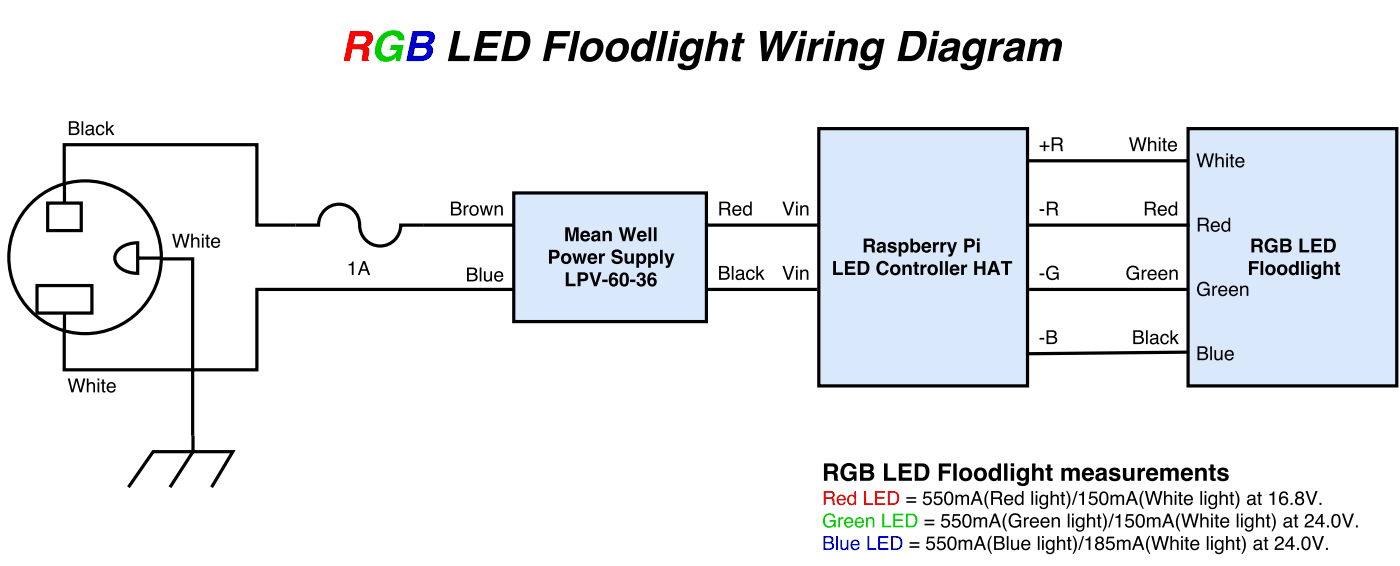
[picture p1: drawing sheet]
<svg xmlns="http://www.w3.org/2000/svg" width="308mm" height="124mm" viewBox="0 0 308 124" stroke-linecap="round" stroke-linejoin="round" font-family="sans-serif">
<path d="M78 8l-.4 1.7h1.6a1.04 1.04 0 0 0 1.1-.4 1.04 1.04 0 0 0 0-1.2zM76.9 6.8h3.3a1.66 1.66 0 0 1 1.7 1.1 1.66 1.66 0 0 1-.6 1.9l-.7 .5a1.41 1.41 0 0 1 .4 2l-.1 .6 .1 .5h-1.5l.2-1.5a.71 .71 0 0 0-.1-.9 .71 .71 0 0 0-.8-.2h-1.4l-.5 2.6h-1.4z" fill="#f00"/>
<path d="M83.6 7.9a3.6 3.6 0 0 1 4.7-.6l.4 .5 .2 1.1h-1.4a1.42 1.42 0 0 0-2.4-.8 3.3 3.3 0 0 0-1 3.8 1.94 1.94 0 0 0 3.1-.9h-1.5l.2-1.1h2.8l-.8 3.5h-.9v-.8a2.77 2.77 0 0 1-4.4-.3 4.6 4.6 0 0 1 1-4.4z" fill="#0c0"/>
<path d="M91.7 8l-.3 1.4h1.6a.85 .85 0 0 0 1-.3 .85 .85 0 0 0 0-1zM91.2 10.5l-.4 1.8h1.6a1.03 1.03 0 0 0 1.2-.5 1.03 1.03 0 0 0-.1-1.2zM90.7 6.8h3.2a1.56 1.56 0 0 1 1.7 1.3 1.56 1.56 0 0 1-1.2 1.8 1.74 1.74 0 0 1-.2 2.9l-1.3 .6h-3.6z" fill="#00c"/>
<g fill="#000">
<path d="M99.8 6.8h1.4l-1.2 5.4h3.3l-.2 1.2h-4.7zM105.4 6.8h4.9l-.3 1.2h-3.5l-.2 1.4h3.2l-.3 1.1h-3.2l-.4 1.7h3.7l-.2 1.2h-5.1zM112.6 8l-.9 4.3a2.37 2.37 0 0 0 2.8-1 3.6 3.6 0 0 0 .4-3 2.79 2.79 0 0 0-2.3-.3zM111.5 6.8h2.9a2.08 2.08 0 0 1 2.1 2.9 3.9 3.9 0 0 1-3.5 3.7h-2.9zM120.7 6.8h4.7l-.3 1.2h-3.3l-.3 1.5h2.9l-.3 1.1h-2.9l-.5 2.8h-1.4zM126.2 6.8h1.3l-1.4 6.6h-1.3zM129.4 9.8a2.14 2.14 0 0 0-.3 2.5 1.46 1.46 0 0 0 2.1-1.3 1.06 1.06 0 0 0-.3-1.5 1.06 1.06 0 0 0-1.5 .3zM128.6 9.1a2.65 2.65 0 0 1 3.7 0 3.1 3.1 0 0 1-.7 3.6 3.1 3.1 0 0 1-3.6 .4 2.98 2.98 0 0 1 .6-4zM135 9.8a2.14 2.14 0 0 0-.3 2.5 1.46 1.46 0 0 0 2.1-1.3 1.06 1.06 0 0 0-.3-1.5 1.06 1.06 0 0 0-1.5 .3zM134.2 9.1a2.65 2.65 0 0 1 3.7 0 3.1 3.1 0 0 1-.7 3.6 3.1 3.1 0 0 1-3.6 .4 2.98 2.98 0 0 1 .6-4zM139.7 9.1a1.77 1.77 0 0 1 2.9 0l.5-2.3h1.3l-1.4 6.6h-1.3l.2-.7a1.79 1.79 0 0 1-2.4 .7 1.79 1.79 0 0 1-.8-2.3l.5-1.3zM140.5 9.9a2.16 2.16 0 0 0-.3 2.4 1.38 1.38 0 0 0 2-1.3 1 1 0 0 0-.3-1.3 1 1 0 0 0-1.4 .2zM145.6 6.8h1.2l-1.4 6.6h-1.2zM148.1 6.8h1.3l-.2 1.1h-1.3zM147.7 8.5h1.3l-1 4.9h-1.3zM151.3 9.9a1.95 1.95 0 0 0-.3 2.3 1.59 1.59 0 0 0 1.6-.5 1.59 1.59 0 0 0 .3-1.6 .94 .94 0 0 0-1.6-.2zM150.4 9.1a1.73 1.73 0 0 1 2.9 .1l.1-.7h1.3l-1 4.7a2.83 2.83 0 0 1-4.6 1.6l-.2-.9h1.4a1 1 0 0 0 .9 .6 1 1 0 0 0 .9-.5l.4-1.3a1.77 1.77 0 0 1-2.3 .5 1.77 1.77 0 0 1-.8-2.2l.5-1.2zM156.2 6.8h1.3l-.5 2.4a1.68 1.68 0 0 1 1.6-.8 1.68 1.68 0 0 1 1.4 1l-.8 4h-1.3l.7-3a.73 .73 0 0 0-.3-.9 .73 .73 0 0 0-.9 .1l-.7 .9-.6 2.9h-1.3zM161.9 7.2h1.3l-.3 1.4h.8l-.2 .9h-.8l-.5 2.6a.47 .47 0 0 0 .7 .4l-.3 1-1.3-.1a.66 .66 0 0 1-.5-.9l.6-3h-.6l.2-.9h.6zM167 6.8h1.4l.1 4.8 1.9-4.8h1.5l-.1 4.8 2.2-4.8h1.4l-3.3 6.6h-1.3v-5.1l-2.1 5.1h-1.3zM176.1 6.8h1.3l-.2 1.1h-1.3zM175.7 8.5h1.3l-1 4.9h-1.3zM178.2 8.5h1.3l-.2 .9a1.87 1.87 0 0 1 1.8-1l-.3 1.3a1.5 1.5 0 0 0-1.8 1.4l-.5 2.3h-1.3zM182.2 6.8h1.3l-.2 1.1h-1.3zM181.8 8.5h1.3l-1 4.9h-1.3zM184.4 8.5h1.2l-.1 .7a1.88 1.88 0 0 1 2.9-.2l.1 1.1-.7 3.3h-1.3l.6-3a.73 .73 0 0 0-.3-.9 .73 .73 0 0 0-.9 .1l-.6 .9-.7 2.9h-1.3zM191 9.9a1.95 1.95 0 0 0-.3 2.3 1.59 1.59 0 0 0 1.6-.5 1.59 1.59 0 0 0 .3-1.6 .94 .94 0 0 0-1.6-.2zM190.1 9.1a1.73 1.73 0 0 1 2.9 .1l.1-.7h1.3l-1 4.7a2.83 2.83 0 0 1-4.6 1.6l-.2-.9h1.4a1 1 0 0 0 .9 .6 1 1 0 0 0 .9-.5l.4-1.3a1.77 1.77 0 0 1-2.3 .5 1.77 1.77 0 0 1-.7-2.2l.2-.8zM199.7 8l-.9 4.3a2.37 2.37 0 0 0 2.8-1 3.6 3.6 0 0 0 .4-3 2.79 2.79 0 0 0-2.3-.3zM198.6 6.8h2.8a2.08 2.08 0 0 1 2.2 2.9 3.9 3.9 0 0 1-3.6 3.7h-2.8zM205.1 6.8h1.3l-.2 1.1h-1.3zM204.8 8.5h1.3l-1.1 4.9h-1.3zM207.7 11.6a.62 .62 0 0 0-.1 .9 .62 .62 0 0 0 .9 0l.6-.5 .3-1zM207.4 9.1a2.89 2.89 0 0 1 3.4-.2l.2 .6-.6 3.2 .1 .7h-1.4v-.6a1.92 1.92 0 0 1-2.8 .2 1.97 1.97 0 0 1 2.1-2.5 1.04 1.04 0 0 0 1.3-.7 .98 .98 0 0 0-1.7 .3h-1.2zM213.4 9.9a1.95 1.95 0 0 0-.3 2.3 1.59 1.59 0 0 0 1.7-.5 1.59 1.59 0 0 0 .3-1.6 .94 .94 0 0 0-1.7-.2zM212.5 9.1a1.73 1.73 0 0 1 2.9 .1l.2-.7h1.2l-1 4.7a2.83 2.83 0 0 1-4.5 1.6l-.2-.9h1.3a1 1 0 0 0 .9 .6 1 1 0 0 0 .9-.5l.5-1.3a1.77 1.77 0 0 1-2.4 .5 1.77 1.77 0 0 1-.7-2.2l.2-.8zM218 8.5h1.2l-.2 .9a1.87 1.87 0 0 1 1.8-1l-.2 1.3a1.5 1.5 0 0 0-1.9 1.4l-.5 2.3h-1.3zM222 11.6a.62 .62 0 0 0-.1 .9 .62 .62 0 0 0 .9 0l.6-.5 .3-1zM221.6 9.1a2.89 2.89 0 0 1 3.5-.2l.2 .6-.7 3.2 .2 .7h-1.4v-.6a1.92 1.92 0 0 1-2.9 .2 1.97 1.97 0 0 1 2.1-2.5 1.04 1.04 0 0 0 1.4-.7 .98 .98 0 0 0-1.7 .3h-1.3zM226.6 8.5h1.3l-.2 .7a1.63 1.63 0 0 1 2.7-.2l.1 .2a1.6 1.6 0 0 1 1.4-.8 1.6 1.6 0 0 1 1.4 1l-.7 4h-1.3l.6-3.1a.71 .71 0 0 0-.5-.9 .71 .71 0 0 0-.8 .5l-.9 3.5h-1.3l.7-2.9a.7 .7 0 0 0-.2-.9 .7 .7 0 0 0-1 .1l-.3 .5-.7 3.2h-1.3z"/>
<path d="M229.3 31h.4v.9h.9v.4h-.9v.9h-.4v-.9h-.9v-.4h.9zM231.5 30.5v1h1a.53 .53 0 0 0 .6-.5 .53 .53 0 0 0-.6-.5zM231.1 30.1h1.4a.83 .83 0 0 1 1 .5 .83 .83 0 0 1-.4 1.1l.3 .3 .2 1.2h-.5l-.1-1.1-.2-.2h-.4h-.9v1.3h-.4z"/>
<path d="M248.1 30.1h.4l.6 2.5 .7-2.5h.4l.7 2.5 .6-2.5h.4l-.8 3.1h-.4l-.7-2.6-.7 2.6h-.4zM252.3 30.1h.3v1.1a.78 .78 0 0 1 .9-.3 .78 .78 0 0 1 .6 .8v1.5h-.4v-1.4a.55 .55 0 0 0-.7-.6 .55 .55 0 0 0-.4 .8v1.2h-.3zM254.6 31h.4v2.2h-.4zM254.6 30.1h.4v.4h-.4zM255.6 30.3h.4v.6h.4v.4h-.4v1.4l.4 .2v.3a.53 .53 0 0 1-.8-.5v-1.4h-.3v-.4h.3zM256.9 31.2a1.01 1.01 0 0 1 1.2-.2 1.01 1.01 0 0 1 .5 1.2h-1.6a.63 .63 0 0 0 .5 .7 .63 .63 0 0 0 .7-.4h.4a1.04 1.04 0 0 1-1.4 .7 1.04 1.04 0 0 1-.6-1.4zM257.2 31.4l-.2 .5h1.2a.61 .61 0 0 0-.3-.6 .61 .61 0 0 0-.7 .1z"/>
</g>
<path d="M112.9 42.3h42.3v28.3h-42.3z" fill="#dae8fc"/>
<path d="M112.9 42.3h42.3v28.3h-42.3z" fill="none" stroke="#000" stroke-width=".71" stroke-linecap="butt"/>
<g fill="#000">
<path d="M121.3 55.3v.9h.6a.45 .45 0 0 0 .4-.4 .45 .45 0 0 0-.4-.5zM120.6 54.8h1.4a.98 .98 0 0 1 1 1 .98 .98 0 0 1-1.1 1h-.6v1.1h-.7zM124 56.2a.69 .69 0 0 0-.1 .9 .69 .69 0 0 0 .8 .3 .67 .67 0 0 0 .2-1 .67 .67 0 0 0-.9-.2zM123.2 56.7a1.2 1.2 0 0 1 2.4 0 1.2 1.2 0 0 1-2.4 0zM125.7 55.6h.7l.3 1.6 .3-1.6h.6l.4 1.6 .3-1.6h.6l-.6 2.3h-.6l-.4-1.7-.3 1.7h-.6zM129.8 56.2l-.1 .3h.9l-.3-.4zM129.4 55.9a1.09 1.09 0 0 1 1.3-.2 1.09 1.09 0 0 1 .5 1.2h-1.5a.49 .49 0 0 0 .3 .5 .49 .49 0 0 0 .6-.2h.6a1.14 1.14 0 0 1-1.6 .6 1.14 1.14 0 0 1-.4-1.7zM131.6 55.6h.6v.4l.3-.4h.4v.6a.54 .54 0 0 0-.7 .6v1.1h-.6zM134.7 55a1.26 1.26 0 0 1 2 .7h-.6a.56 .56 0 0 0-.6-.5 .56 .56 0 0 0-.5 .6l.1 .1a1.98 1.98 0 0 1 1.7 .8 1.24 1.24 0 0 1-.7 1.2 1.24 1.24 0 0 1-1.4-.2l-.4-.8h.6a.63 .63 0 0 0 .7 .5 .63 .63 0 0 0 .6-.5l-.1-.1a2.26 2.26 0 0 1-1.7-.9v-.5zM137.2 55.6h.6v1.4a.43 .43 0 0 0 .6 .4 .43 .43 0 0 0 .3-.6v-1.2h.6v2.3h-.6v-.3a.8 .8 0 0 1-1 .2 .8 .8 0 0 1-.5-.8zM140.6 56.2a.65 .65 0 0 0-.2 .8 .65 .65 0 0 0 .8 .3 .65 .65 0 0 0 .2-.8 .65 .65 0 0 0-.8-.3zM139.8 55.6h.6v.3a.91 .91 0 0 1 1.1-.3 .91 .91 0 0 1 .5 1.1 .92 .92 0 0 1-.4 1.1 .92 .92 0 0 1-1.2-.2v1.1h-.6zM143.1 56.2a.65 .65 0 0 0-.1 .8 .65 .65 0 0 0 .8 .3 .65 .65 0 0 0 .2-.8 .65 .65 0 0 0-.9-.3zM142.4 55.6h.6v.3a.91 .91 0 0 1 1.1-.3 .91 .91 0 0 1 .5 1.1 .92 .92 0 0 1-.4 1.1 .92 .92 0 0 1-1.2-.2v1.1h-.6zM145 54.8h.6v3.1h-.6zM146 55.6h.6l.5 1.7 .5-1.7h.6l-.8 2.2a.91 .91 0 0 1-1.1 1v-.5l.4-.1 .1-.2z"/>
<path d="M124.3 59.7h.7v2.5h1.5v.6h-2.2zM127.6 60.3v.9h.5a.45 .45 0 0 0 .5-.5 .45 .45 0 0 0-.5-.4zM126.9 59.7h1.4a.98 .98 0 0 1 1 1 .98 .98 0 0 1-1.1 1h-.6v1.1h-.7zM129.5 59.7h.7l.6 2.4 .7-2.4h.7l-1.1 3.1h-.6zM132.3 61.3h1.2v.6h-1.2zM134.3 61.8a.5 .5 0 0 0 1 0 .5 .5 0 0 0-1 0zM134.2 60a.95 .95 0 0 1 1.6 .6h-.6a.45 .45 0 0 0-.6-.3 .45 .45 0 0 0-.2 .6l-.1 .2a1.01 1.01 0 0 1 1.4 .3 1.01 1.01 0 0 1-.2 1.3 1.01 1.01 0 0 1-1.4-.1 2.3 2.3 0 0 1 .1-2.6zM136.9 60.4l-.1 .1a2.24 2.24 0 0 0 .2 1.9h.2a1.36 1.36 0 0 0 .3-1.7l-.2-.4zM136.5 60a1.04 1.04 0 0 1 1.2-.1 1.04 1.04 0 0 1 .5 1.1 1.33 1.33 0 0 1-1.4 1.8 1.95 1.95 0 0 1-.5-2.4zM138.4 61.3h1.2v.6h-1.2zM140.2 60a.87 .87 0 0 1 1.3-.1 .87 .87 0 0 1 0 1.3 .96 .96 0 0 1 .2 1.4 .96 .96 0 0 1-1.3 .2l-.4-.3-.1-.6h.5a.48 .48 0 0 0 .6 .4 .48 .48 0 0 0 .4-.6 .48 .48 0 0 0-.7-.2v-.4l.2-.1a.4 .4 0 0 0 .3-.4 .4 .4 0 0 0-.4-.4 .4 .4 0 0 0-.3 .5h-.6zM142.7 61.8a.5 .5 0 0 0 1 0 .5 .5 0 0 0-1 0zM142.7 60a.95 .95 0 0 1 1.5 .6h-.5a.45 .45 0 0 0-.6-.3 .45 .45 0 0 0-.3 .6v.2a1.01 1.01 0 0 1 1.4 .3 1.01 1.01 0 0 1-.2 1.3 1.01 1.01 0 0 1-1.4-.1 2.3 2.3 0 0 1 .1-2.6z"/>
<path d="M124.2 49.9h.9l.6 2.4 .5-2.4h.9v3h-.5v-2.5l-.6 2.5h-.6l-.6-2.5v2.5h-.6zM128.3 51.2l-.2 .4h.9l-.2-.5zM127.8 50.9a1.09 1.09 0 0 1 1.3-.2 1.09 1.09 0 0 1 .5 1.3h-1.5a.49 .49 0 0 0 .3 .5 .49 .49 0 0 0 .6-.2h.6a1.14 1.14 0 0 1-1.6 .5 1.14 1.14 0 0 1-.4-1.6zM130.6 52l-.1 .1a.41 .41 0 0 0 .6 .4 .41 .41 0 0 0 .1-.6zM130.1 50.9a1.04 1.04 0 0 1 1.8 .4l.1 1.6h-.6l-.1-.2a.78 .78 0 0 1-1 .3 .78 .78 0 0 1-.4-1.1 .78 .78 0 0 1 1-.4l.4-.1a.36 .36 0 0 0-.4-.4 .36 .36 0 0 0-.4 .4h-.5zM132.4 50.7h.6v.3a.79 .79 0 0 1 .9-.4 .79 .79 0 0 1 .5 .8v1.5h-.6v-1.4a.44 .44 0 0 0-.5-.4 .44 .44 0 0 0-.3 .6v1.2h-.6zM135.9 49.9h.7l.5 2.2 .4-2.2h.7l.5 2.2 .5-2.2h.6l-.8 3h-.7l-.4-2.4-.5 2.4h-.6zM140.7 51.2l-.1 .4h.9l-.3-.5zM140.3 50.9a1.09 1.09 0 0 1 1.3-.2 1.09 1.09 0 0 1 .5 1.3h-1.5a.49 .49 0 0 0 .3 .5 .49 .49 0 0 0 .6-.2h.6a1.14 1.14 0 0 1-1.6 .5 1.14 1.14 0 0 1-.4-1.6zM142.5 49.9h.6v3h-.6zM143.7 49.9h.6v3h-.6z"/>
</g>
<path d="M179.9 28.2h45.9v56.5h-45.9z" fill="#dae8fc"/>
<path d="M179.9 28.2h45.9v56.5h-45.9zM155.2 49.4h24.7M155.2 63.5h24.4" fill="none" stroke="#000" stroke-width=".71" stroke-linecap="butt"/>
<g fill="#000">
<path d="M158.4 58.7v.9h.8a.49 .49 0 0 0 .6-.4 .49 .49 0 0 0-.7-.5zM158.4 60v1h.9a.55 .55 0 0 0 .6-.5 .55 .55 0 0 0-.7-.5zM158 58.3h1.3a.75 .75 0 0 1 .9 .5 .75 .75 0 0 1-.4 .9 .86 .86 0 0 1 .5 1.1 .86 .86 0 0 1-1 .6h-1.3zM160.8 58.3h.4v3.1h-.4zM162.1 60.6a.53 .53 0 0 0 .5 .6 .53 .53 0 0 0 .5-.6v-.3zM161.9 59.4a.96 .96 0 0 1 1.6 .3v1.4h.2v.3a.42 .42 0 0 1-.6-.3 .74 .74 0 0 1-1.1 .3 .74 .74 0 0 1 0-1.2l1.1-.3a.5 .5 0 0 0-.5-.5 .5 .5 0 0 0-.5 .4h-.4zM164.2 59.4a.91 .91 0 0 1 1-.3 .91 .91 0 0 1 .6 .8h-.3a.61 .61 0 0 0-.8-.4 .61 .61 0 0 0-.4 .8 .59 .59 0 0 0 .4 .8 .59 .59 0 0 0 .8-.5h.3a1 1 0 0 1-1.3 .8 1 1 0 0 1-.5-1.4zM166.2 58.3h.3v1.8l1-.9h.5l-.9 .8 .9 1.4h-.5l-.6-1.1-.4 .3v.8h-.3z"/>
<path d="M158.5 44.6v1h.9a.53 .53 0 0 0 .7-.5 .53 .53 0 0 0-.6-.5zM158.1 44.2h1.4a.83 .83 0 0 1 .9 .6 .83 .83 0 0 1-.4 1l.4 .3 .2 1.2h-.5l-.1-1.1-.2-.2h-.4h-.9v1.3h-.4zM161.2 45.3a1.01 1.01 0 0 1 1.2-.2 1.01 1.01 0 0 1 .5 1.2h-1.6a.63 .63 0 0 0 .5 .7 .63 .63 0 0 0 .7-.4h.4a1.04 1.04 0 0 1-1.4 .7 1.04 1.04 0 0 1-.6-1.4zM161.5 45.5l-.2 .5h1.2a.61 .61 0 0 0-.3-.6 .61 .61 0 0 0-.7 .1zM163.8 45.6a.81 .81 0 0 0-.2 .9 .81 .81 0 0 0 .9 .4 .82 .82 0 0 0 .4-1 .82 .82 0 0 0-1-.5zM163.7 45.2l.6-.2 .5 .3v-1.1h.4v3.1h-.4v-.3a.96 .96 0 0 1-1.2 .2 .96 .96 0 0 1-.4-1.3z"/>
<path d="M171.9 44.2h.5l.8 2.6 .9-2.6h.5l-1.1 3.1h-.5zM174.9 45.1h.4v2.2h-.4zM174.9 44.2h.4v.5h-.4zM175.8 45.1h.4v.3a.78 .78 0 0 1 .9-.4 .78 .78 0 0 1 .5 .9v1.4h-.3v-1.4a.55 .55 0 0 0-.7-.5 .55 .55 0 0 0-.4 .7v1.2h-.4z"/>
<path d="M171.9 58.3h.5l.8 2.6 .9-2.6h.5l-1.1 3.1h-.5zM174.9 59.2h.4v2.2h-.4zM174.9 58.3h.4v.5h-.4zM175.8 59.2h.4v.3a.78 .78 0 0 1 .9-.4 .78 .78 0 0 1 .5 .9v1.4h-.3v-1.4a.55 .55 0 0 0-.7-.5 .55 .55 0 0 0-.4 .7v1.2h-.4z"/>
<path d="M183.1 57.3h.6v2.5h1.5v.5h-2.1zM185.7 57.3h2.2v.5h-1.6v.7h1.5v.5h-1.5v.8h1.7v.5h-2.3zM189.1 57.8v2a1.08 1.08 0 0 0 1.2-.6 1.08 1.08 0 0 0-.4-1.4zM188.5 57.3h1.3a1.54 1.54 0 0 1 1.3 1.5 1.54 1.54 0 0 1-1.3 1.5h-1.3zM193 57.6a1.36 1.36 0 0 1 2.3 .7h-.7a.76 .76 0 0 0-1-.5 .76 .76 0 0 0-.4 1 .75 .75 0 0 0 .5 1 .75 .75 0 0 0 .9-.5h.7a1.41 1.41 0 0 1-1.8 1 1.41 1.41 0 0 1-.9-1.8zM196.3 58.7a.69 .69 0 0 0-.1 .8 .69 .69 0 0 0 .8 .3 .67 .67 0 0 0 .2-.9 .67 .67 0 0 0-.9-.2zM195.5 59.2a1.2 1.2 0 0 1 2.4 0 1.2 1.2 0 0 1-2.4 0zM198.3 58.1h.6v.3a.79 .79 0 0 1 .8-.4 .79 .79 0 0 1 .6 .8v1.5h-.6v-1.3a.44 .44 0 0 0-.5-.5 .44 .44 0 0 0-.3 .6v1.2h-.6zM201 57.5h.5v.6h.4v.4h-.4v1.3l.4 .1v.4h-.7l-.2-.2v-1.6h-.4v-.4h.4zM202.3 58.1h.5v.4l.4-.4 .4-.1-.1 .6a.54 .54 0 0 0-.6 .6v1.1h-.6zM204.5 58.7a.69 .69 0 0 0-.1 .8 .69 .69 0 0 0 .8 .3 .67 .67 0 0 0 .3-.9 .67 .67 0 0 0-1-.2zM203.7 59.2a1.25 1.25 0 0 1 2.5 0 1.25 1.25 0 0 1-2.5 0zM206.5 57.3h.6v3h-.6zM207.7 57.3h.6v3h-.6zM209.4 58.6l-.1 .4h.9l-.3-.5zM209 58.3a1.09 1.09 0 0 1 1.3-.2 1.09 1.09 0 0 1 .5 1.3h-1.5a.49 .49 0 0 0 .3 .5 .49 .49 0 0 0 .6-.2h.6a1.14 1.14 0 0 1-1.6 .5 1.14 1.14 0 0 1-.4-1.6zM211.2 58.1h.6v.4l.3-.4 .4-.1v.6a.54 .54 0 0 0-.7 .6v1.1h-.6zM214.1 57.3h.6v1.1h1.2v-1.1h.6v3h-.6v-1.3h-1.2v1.3h-.6zM218.4 58l-.4 1.2h.7zM218 57.3h.7l1.1 3h-.7l-.2-.6h-1.1l-.2 .6h-.7zM219.9 57.3h2.5v.5h-.9v2.5h-.7v-2.5h-.9z"/>
<path d="M190.4 52.9v.8h.7a.42 .42 0 0 0 .5-.4 .42 .42 0 0 0-.5-.4zM189.8 52.3h1.5a.85 .85 0 0 1 .9 .6 .85 .85 0 0 1-.4 1 1.34 1.34 0 0 1 .5 1.3v.2h-.7l-.2-1.1-1-.1v1.2h-.6zM193.4 54.5l-.2 .1a.41 .41 0 0 0 .6 .4 .41 .41 0 0 0 .2-.7zM192.9 53.4a1.04 1.04 0 0 1 1.7 .4l.1 1.6h-.6l-.1-.3a.78 .78 0 0 1-1 .3 .78 .78 0 0 1-.3-1 .78 .78 0 0 1 1-.4l.3-.1a.36 .36 0 0 0-.4-.4 .36 .36 0 0 0-.3 .4h-.6zM195.3 53.3a1.05 1.05 0 0 1 1.7 .5h-.6a.37 .37 0 0 0-.4-.3 .37 .37 0 0 0-.3 .3v.1a1.32 1.32 0 0 1 1.3 .8 1.07 1.07 0 0 1-1 .8 1.07 1.07 0 0 1-1-.8h.6a.44 .44 0 0 0 .4 .3 .44 .44 0 0 0 .4-.3 1.36 1.36 0 0 1-1.3-.9zM198.2 53.7a.65 .65 0 0 0-.2 .9 .65 .65 0 0 0 .8 .3 .65 .65 0 0 0 .2-.9 .65 .65 0 0 0-.8-.3zM197.5 53.1h.5v.4a.91 .91 0 0 1 1.2-.3 .91 .91 0 0 1 .4 1 .92 .92 0 0 1-.4 1.1 .92 .92 0 0 1-1.2-.2v1.2h-.5zM200 52.3h.6v1.1a.92 .92 0 0 1 1.2-.2 .92 .92 0 0 1 .4 1 .93 .93 0 0 1-.4 1.1 .93 .93 0 0 1-1.2-.2v.3h-.6zM200.8 53.7a.63 .63 0 0 0-.2 .9 .63 .63 0 0 0 .9 .2 .64 .64 0 0 0 .1-.9 .64 .64 0 0 0-.8-.2zM203.2 53.7l-.1 .3h.9l-.3-.4zM202.8 53.4a1.09 1.09 0 0 1 1.3-.2 1.09 1.09 0 0 1 .5 1.2h-1.5a.49 .49 0 0 0 .3 .6 .49 .49 0 0 0 .6-.3h.6a1.14 1.14 0 0 1-1.6 .6 1.14 1.14 0 0 1-.4-1.7zM205 53.1h.6v.4l.3-.4h.4v.6a.54 .54 0 0 0-.7 .6v1.1h-.6zM206.6 53.1h.6v.4l.4-.4h.4l-.1 .6a.54 .54 0 0 0-.7 .6v1.1h-.6zM208.1 53.1h.6l.5 1.7 .5-1.7h.6l-.8 2.2a.91 .91 0 0 1-1.1 1v-.5h.4l.1-.3zM212.5 52.9v.9h.6a.45 .45 0 0 0 .5-.5 .45 .45 0 0 0-.5-.4zM211.9 52.3h1.3a.98 .98 0 0 1 1 1 .98 .98 0 0 1-1 1h-.7v1.1h-.6zM214.7 52.3h.5v.6h-.5zM214.7 53.1h.5v2.3h-.5z"/>
</g>
<path d="M261.1 28.2h45.8v56.5h-45.8z" fill="#dae8fc"/>
<path d="M225.8 35.3h35.3M261.1 28.2h45.8v56.5h-45.8zM14.1 40.6v-8.9h42.3v17.7h13.6a4.5 4.5 0 0 1 4.5-4.6 4.5 4.5 0 0 1 4.5 4.6 4.5 4.5 0 0 0 4.5 4.6 4.5 4.5 0 0 0 4.6-4.6h24.8M35.3 56.8h7v38.8M225.8 49.4h35.6M112.9 63.5h-56.5v17.6h-42.3v-8.4M226.1 63.5h35M261.1 77.3l-35.3 .3" fill="none" stroke="#000" stroke-width=".71" stroke-linecap="butt"/>
<g fill="#000">
<path d="M76.6 57.9l.6-.1 .2-.4h.3v2.9h-.4v-2.1h-.7zM80 57.7l-.5 1.4h.9zM79.8 57.3h.4l1.1 3h-.4l-.3-.9h-1.2l-.4 .9h-.4z"/>
<path d="M228.4 45.9h1.1v.4h-1.1zM230.4 44.6v1h1a.53 .53 0 0 0 .6-.5 .53 .53 0 0 0-.6-.5zM230 44.2h1.4a.83 .83 0 0 1 1 .6 .83 .83 0 0 1-.4 1l.3 .3 .2 1.2h-.5l-.1-1.1-.2-.2h-.3h-1v1.3h-.4z"/>
<path d="M247.9 58.7a1.35 1.35 0 0 1 2.3 .6h-.4a1 1 0 0 0-1.2-.6 1 1 0 0 0-.7 1.2 1 1 0 0 0 .9 1.2 1 1 0 0 0 1.1-1h-1v-.3h1.4v1.6h-.3l-.1-.4a1.42 1.42 0 0 1-1.8 .3 1.42 1.42 0 0 1-.6-1.8zM250.9 59.2h.3v.4l.4-.4 .3-.1v.4a.56 .56 0 0 0-.7 .6v1.3h-.3zM252.4 59.5a1.01 1.01 0 0 1 1.3-.3 1.01 1.01 0 0 1 .5 1.2h-1.7a.63 .63 0 0 0 .5 .7 .63 .63 0 0 0 .8-.4h.3a1.04 1.04 0 0 1-1.3 .7 1.04 1.04 0 0 1-.6-1.4zM252.7 59.6l-.1 .5h1.2a.61 .61 0 0 0-.4-.6 .61 .61 0 0 0-.7 .1zM254.8 59.5a1.01 1.01 0 0 1 1.2-.3 1.01 1.01 0 0 1 .5 1.2h-1.6a.63 .63 0 0 0 .5 .7 .63 .63 0 0 0 .7-.4h.4a1.04 1.04 0 0 1-1.4 .7 1.04 1.04 0 0 1-.6-1.4zM255.1 59.6l-.2 .5h1.2a.61 .61 0 0 0-.3-.6 .61 .61 0 0 0-.7 .1zM257 59.2h.3v.3a.78 .78 0 0 1 1-.4 .78 .78 0 0 1 .5 .9v1.4h-.4v-1.4a.55 .55 0 0 0-.7-.5 .55 .55 0 0 0-.4 .7v1.2h-.3z"/>
<path d="M252 44.6v1h.9a.53 .53 0 0 0 .6-.5 .53 .53 0 0 0-.5-.5zM251.5 44.2h1.5a.83 .83 0 0 1 .9 .6 .83 .83 0 0 1-.4 1l.4 .3 .2 1.2h-.5l-.1-1.1-.2-.2h-.4h-.9v1.3h-.5zM254.7 45.3a1.01 1.01 0 0 1 1.2-.2 1.01 1.01 0 0 1 .5 1.2h-1.6a.63 .63 0 0 0 .5 .7 .63 .63 0 0 0 .7-.4h.4a1.04 1.04 0 0 1-1.4 .7 1.04 1.04 0 0 1-.6-1.4zM255 45.5l-.2 .5h1.2a.61 .61 0 0 0-.3-.6 .61 .61 0 0 0-.7 .1zM257.3 45.6a.81 .81 0 0 0-.2 .9 .81 .81 0 0 0 .9 .4 .82 .82 0 0 0 .4-1 .82 .82 0 0 0-1-.5zM257.1 45.2l.7-.2 .5 .3v-1.1h.4v3.1h-.4v-.3a.96 .96 0 0 1-1.3 .2 .96 .96 0 0 1-.3-1.3z"/>
<path d="M274.4 57.3h2.2v.5h-1.5v.7h1.3v.5h-1.3v1.3h-.7zM277 57.3h.6v3h-.6zM278.8 58.7a.69 .69 0 0 0-.2 .8 .69 .69 0 0 0 .8 .3 .67 .67 0 0 0 .3-.9 .67 .67 0 0 0-.9-.2zM278 59.2a1.2 1.2 0 0 1 2.4 0 1.2 1.2 0 0 1-2.4 0zM281.3 58.7a.69 .69 0 0 0-.1 .8 .69 .69 0 0 0 .8 .3 .67 .67 0 0 0 .3-.9 .67 .67 0 0 0-1-.2zM280.6 59.2a1.2 1.2 0 0 1 2.4 0 1.2 1.2 0 0 1-2.4 0zM283.4 58.3l.7-.3 .7 .4v-1.1h.6v3h-.6v-.3a.91 .91 0 0 1-1.1 .3 .91 .91 0 0 1-.5-1zM284 58.6a.64 .64 0 0 0-.2 .9 .64 .64 0 0 0 .9 .2 .65 .65 0 0 0 .1-.8 .65 .65 0 0 0-.8-.3zM285.9 57.3h.6v3h-.6zM287.1 57.3h.6v.5h-.6zM287.1 58.1h.6v2.2h-.6zM288.9 58.7a.59 .59 0 0 0-.1 .8 .59 .59 0 0 0 .8 .1 .6 .6 0 0 0 0-.8 .6 .6 0 0 0-.7-.1zM288.5 58.2l.7-.2 .5 .4v-.3h.6v2.1a1.1 1.1 0 0 1-.9 1.1 1.1 1.1 0 0 1-1.2-.7h.6a.54 .54 0 0 0 .7 .1 .54 .54 0 0 0 .2-.7 .96 .96 0 0 1-1.3 .1 .96 .96 0 0 1-.3-1.2zM290.8 57.3h.6v1.1a.8 .8 0 0 1 1-.3 .8 .8 0 0 1 .5 .9v1.3h-.6v-1.3a.44 .44 0 0 0-.5-.5 .44 .44 0 0 0-.4 .6v1.2h-.6zM293.5 57.5h.6v.6h.3v.4h-.3v1.3l.3 .1v.4h-.7l-.2-.2v-1.6h-.3v-.4h.3z"/>
<path d="M275.6 52.9v.8h.7a.42 .42 0 0 0 .5-.4 .42 .42 0 0 0-.5-.4zM275 52.3h1.5a.85 .85 0 0 1 .9 .6 .85 .85 0 0 1-.4 1 1.34 1.34 0 0 1 .4 1.3l.1 .2h-.7l-.2-1.1-1-.1v1.2h-.6zM278.3 52.7a1.42 1.42 0 0 1 2.4 .6h-.6a.83 .83 0 0 0-1.1-.5 .83 .83 0 0 0-.5 1.1 .83 .83 0 0 0 .6 1 .83 .83 0 0 0 1-.6h-.7v-.5h1.3v1.6h-.4l-.1-.4a1.39 1.39 0 0 1-1.8 .2 1.39 1.39 0 0 1-.5-1.7zM281.9 52.9v.6h.8a.36 .36 0 0 0 .4-.4 .36 .36 0 0 0-.5-.2zM281.9 54v.9h.8a.42 .42 0 0 0 .5-.4 .42 .42 0 0 0-.5-.5zM281.3 52.3h1.5a.77 .77 0 0 1 .9 .5 .77 .77 0 0 1-.3 1 .89 .89 0 0 1 .4 1.1 .89 .89 0 0 1-1.1 .5h-1.4zM285.5 52.3h.7v2.5h1.5v.6h-2.2zM288.1 52.3h2.3v.6h-1.6v.6h1.4v.6h-1.4v.7h1.7v.6h-2.4zM291.6 52.9v2a1.08 1.08 0 0 0 1.2-.7 1.08 1.08 0 0 0-.4-1.3zM290.9 52.3h1.4a1.54 1.54 0 0 1 1.3 1.6 1.54 1.54 0 0 1-1.3 1.5h-1.4z"/>
<path d="M228.4 60h1.1v.4h-1.1zM230.3 58.7a1.35 1.35 0 0 1 2.3 .6h-.4a1 1 0 0 0-1.3-.6 1 1 0 0 0-.6 1.2 1 1 0 0 0 .8 1.2 1 1 0 0 0 1.1-1h-.9v-.3h1.3v1.6h-.2l-.1-.4a1.42 1.42 0 0 1-1.8 .3 1.42 1.42 0 0 1-.6-1.8z"/>
<path d="M228.4 74.1h1.1v.4h-1.1zM230.4 72.8v.9h.7a.49 .49 0 0 0 .6-.4 .49 .49 0 0 0-.6-.5zM230.4 74.1v1h.9a.55 .55 0 0 0 .6-.5 .55 .55 0 0 0-.7-.5zM230 72.5h1.3a.75 .75 0 0 1 .8 .4 .75 .75 0 0 1-.3 1 .86 .86 0 0 1 .5 1 .86 .86 0 0 1-1.1 .6h-1.2z"/>
<path d="M249.4 72.8v.9h.8a.49 .49 0 0 0 .6-.4 .49 .49 0 0 0-.6-.5zM249.4 74.1v1h.9a.55 .55 0 0 0 .7-.5 .55 .55 0 0 0-.8-.5zM249 72.5h1.3a.75 .75 0 0 1 .9 .4 .75 .75 0 0 1-.4 1 .86 .86 0 0 1 .5 1 .86 .86 0 0 1-1 .6h-1.3zM251.8 72.5h.4v3h-.4zM253.1 74.7a.53 .53 0 0 0 .5 .6 .53 .53 0 0 0 .5-.6v-.3zM252.9 73.5a.96 .96 0 0 1 1.6 .3v1.4h.2v.3a.42 .42 0 0 1-.6-.3 .74 .74 0 0 1-1.1 .3 .74 .74 0 0 1 0-1.2l1.1-.3a.5 .5 0 0 0-.5-.5 .5 .5 0 0 0-.5 .5h-.3zM255.2 73.5a.91 .91 0 0 1 1-.3 .91 .91 0 0 1 .6 .8h-.3a.61 .61 0 0 0-.8-.4 .61 .61 0 0 0-.4 .9 .59 .59 0 0 0 .5 .7 .59 .59 0 0 0 .7-.5h.3a1 1 0 0 1-1.3 .8 1 1 0 0 1-.5-1.4zM257.2 72.5h.4v1.7l.9-.9h.5l-.9 .8 .9 1.4h-.4l-.7-1.1-.3 .3v.8h-.4z"/>
</g>
<circle cx="18.7" cy="56.4" r="16.8" fill="#fff"/>
<g fill="none" stroke="#000" stroke-width=".71" stroke-linecap="butt">
<path d="M10.5 44.6h7.4v6h-7.4zM14.2 40.5v4.1M25.9 54.9a5.8 5.8 0 0 1 4.4-1.6v6.7a4.9 4.9 0 0 1-5-2.8 2.44 2.44 0 0 1 .6-2.3zM30.3 56.6h5M8.1 62.7h12.1v6h-12.1zM14.2 68.7v4M42.4 95.6v3.5l-5 7.8M28.2 106.9l5.5-7.8h17.5l-4.7 7.8"/>
<circle cx="18.7" cy="56.4" r="16.8"/>
</g>
<g fill="#000">
<path d="M15.5 26.9v1h.8a.49 .49 0 0 0 .6-.5 .49 .49 0 0 0-.6-.5zM15.5 28.2v1.1h.9a.55 .55 0 0 0 .7-.6 .55 .55 0 0 0-.8-.5zM15.1 26.6h1.3a.75 .75 0 0 1 .9 .5 .75 .75 0 0 1-.4 .9 .86 .86 0 0 1 .5 1 .86 .86 0 0 1-1 .6h-1.3zM17.9 26.6h.4v3h-.4zM19.2 28.9a.53 .53 0 0 0 .5 .5 .53 .53 0 0 0 .5-.6v-.3zM19 27.7a.96 .96 0 0 1 1.6 .3v1.3l.2 .1v.2a.42 .42 0 0 1-.6-.3 .74 .74 0 0 1-1.1 .3 .74 .74 0 0 1 0-1.1l1.1-.3a.5 .5 0 0 0-.4-.6 .5 .5 0 0 0-.6 .5h-.3zM21.3 27.7a.91 .91 0 0 1 1-.3 .91 .91 0 0 1 .6 .8h-.3a.61 .61 0 0 0-.8-.5 .61 .61 0 0 0-.4 .9 .59 .59 0 0 0 .5 .8 .59 .59 0 0 0 .7-.6h.3a1 1 0 0 1-1.3 .8 1 1 0 0 1-.5-1.4zM23.3 26.6h.4v1.8l.9-1h.5l-.8 .8 .8 1.4h-.4l-.7-1.1-.3 .3v.8h-.4z"/>
<path d="M37.8 51.3h.5l.5 2.5 .7-2.5h.5l.7 2.5 .5-2.5h.5l-.8 3h-.4l-.7-2.5-.8 2.5h-.4zM42 51.3h.4v1.1a.78 .78 0 0 1 .9-.3 .78 .78 0 0 1 .5 .8v1.4h-.4v-1.4a.55 .55 0 0 0-.6-.5 .55 .55 0 0 0-.4 .8v1.1h-.4zM44.4 52.1h.3v2.2h-.3zM44.4 51.3h.3v.4h-.3zM45.4 51.5h.4v.6h.3v.3h-.3v1.5l.3 .1v.3a.53 .53 0 0 1-.7-.4v-1.5h-.3v-.3h.3zM46.6 52.4a1.01 1.01 0 0 1 1.3-.2 1.01 1.01 0 0 1 .5 1.1h-1.6a.63 .63 0 0 0 .4 .8 .63 .63 0 0 0 .8-.5h.3a1.04 1.04 0 0 1-1.3 .8 1.04 1.04 0 0 1-.6-1.5zM46.9 52.6l-.1 .4h1.2a.61 .61 0 0 0-.4-.6 .61 .61 0 0 0-.7 .2z"/>
<path d="M99.5 44.6v.9h.7a.49 .49 0 0 0 .7-.5 .49 .49 0 0 0-.7-.4zM99.5 45.9v1h.9a.55 .55 0 0 0 .6-.6 .55 .55 0 0 0-.7-.4zM99.1 44.2h1.3a.75 .75 0 0 1 .8 .5 .75 .75 0 0 1-.3 .9 .86 .86 0 0 1 .5 1.1 .86 .86 0 0 1-1 .6h-1.3zM101.9 45.1h.3v.3l.4-.4h.4l-.1 .4a.56 .56 0 0 0-.6 .6v1.3h-.4zM103.8 45.4a.83 .83 0 0 0-.3 1.1 .83 .83 0 0 0 1 .4 .84 .84 0 0 0 .3-1.1 .84 .84 0 0 0-1-.4zM103.4 45.3a1.13 1.13 0 0 1 1.8 .8 1.13 1.13 0 0 1-1.6 1.1l-.4-.7v-.6zM105.4 45.1h.4l.4 1.7 .5-1.7h.4l.4 1.7 .5-1.7h.3l-.6 2.2h-.4l-.4-1.7-.5 1.7h-.4zM108.7 45.1h.3v.3a.78 .78 0 0 1 1-.4 .78 .78 0 0 1 .5 .9v1.4h-.4v-1.4a.55 .55 0 0 0-.7-.5 .55 .55 0 0 0-.3 .7v1.2h-.4z"/>
<path d="M103 59v1h.8a.49 .49 0 0 0 .6-.5 .49 .49 0 0 0-.6-.5zM103 60.3v1.1h.9a.55 .55 0 0 0 .6-.6 .55 .55 0 0 0-.7-.5zM102.6 58.7h1.3a.75 .75 0 0 1 .9 .5 .75 .75 0 0 1-.4 .9 .86 .86 0 0 1 .5 1.1 .86 .86 0 0 1-1 .5h-1.3zM105.4 58.7h.4v3h-.4zM106.3 59.5h.4v1.5a.52 .52 0 0 0 .6 .5 .52 .52 0 0 0 .4-.7v-1.3h.4v2.2h-.3v-.3a.77 .77 0 0 1-.9 .4 .77 .77 0 0 1-.6-.8zM108.9 59.8a1.01 1.01 0 0 1 1.2-.2 1.01 1.01 0 0 1 .5 1.1h-1.6a.63 .63 0 0 0 .4 .8 .63 .63 0 0 0 .8-.5h.4a1.04 1.04 0 0 1-1.4 .8 1.04 1.04 0 0 1-.6-1.5zM109.2 60l-.2 .5h1.2a.61 .61 0 0 0-.3-.7 .61 .61 0 0 0-.7 .2z"/>
<path d="M14.9 83h.4l.6 2.5 .7-2.5h.4l.7 2.5 .6-2.5h.5l-.8 3.1h-.5l-.7-2.5-.7 2.5h-.4zM19.1 83h.4v1.2a.78 .78 0 0 1 .9-.3 .78 .78 0 0 1 .5 .8v1.4h-.4v-1.4a.55 .55 0 0 0-.7-.6 .55 .55 0 0 0-.3 .8v1.2h-.4zM21.4 83.9h.4v2.2h-.4zM21.4 83h.4v.5h-.4zM22.4 83.2h.4v.7h.4v.3h-.4v1.4l.4 .2v.3a.53 .53 0 0 1-.8-.5v-1.4h-.3v-.3h.3zM23.7 84.1a1.01 1.01 0 0 1 1.2-.2 1.01 1.01 0 0 1 .5 1.2h-1.6a.63 .63 0 0 0 .5 .7 .63 .63 0 0 0 .7-.4h.4a1.04 1.04 0 0 1-1.4 .7 1.04 1.04 0 0 1-.5-1.4zM24 84.3l-.2 .5h1.3a.61 .61 0 0 0-.4-.6 .61 .61 0 0 0-.7 .1z"/>
<path d="M181.8 102.3v1.1h.9a.52 .52 0 0 0 .7-.5 .52 .52 0 0 0-.7-.6zM181 101.7h1.9a1.06 1.06 0 0 1 1.2 .7 1.06 1.06 0 0 1-.5 1.3 1.68 1.68 0 0 1 .5 1.6l.1 .2h-.9l-.2-1.4-1.3-.1v1.5h-.8zM185.2 102.1a1.75 1.75 0 0 1 3 .8h-.8a1.04 1.04 0 0 0-1.3-.6 1.04 1.04 0 0 0-.6 1.3 1.04 1.04 0 0 0 .8 1.3 1.04 1.04 0 0 0 1.2-.8h-.9v-.7h1.6v2.1h-.5l-.1-.5a1.69 1.69 0 0 1-2 .4 1.69 1.69 0 0 1-.9-1.8l.1-.8zM189.7 102.3v.9h1a.45 .45 0 0 0 .5-.5 .45 .45 0 0 0-.6-.4zM189.7 103.8v1h1a.52 .52 0 0 0 .6-.5 .52 .52 0 0 0-.6-.5zM189 101.7h1.8a.96 .96 0 0 1 1.1 .6 .96 .96 0 0 1-.4 1.1 1.11 1.11 0 0 1 .5 1.4 1.11 1.11 0 0 1-1.3 .7h-1.7zM194.2 101.7h.8v3.1h1.9v.7h-2.7zM197.5 101.7h2.8v.6h-2v.9h1.8v.6h-1.8v1h2.1v.7h-2.9zM201.8 102.3v2.5a1.3 1.3 0 0 0 1.4-.3 1.89 1.89 0 0 0-.1-2zM201 101.7h1.6a1.77 1.77 0 0 1 1.5 2.5v.3a1.43 1.43 0 0 1-1.5 1h-1.6zM206.3 101.7h2.7v.6h-1.9v.9h1.6v.7h-1.6v1.6h-.8zM209.5 101.7h.7v3.8h-.7zM211.7 103.4a.86 .86 0 0 0-.2 1.1 .86 .86 0 0 0 1.1 .4 .87 .87 0 0 0 .3-1.1 .87 .87 0 0 0-1.1-.5zM210.7 104.1a1.5 1.5 0 0 1 3 0 1.5 1.5 0 0 1-3 0zM214.9 103.4a.86 .86 0 0 0-.1 1.1 .86 .86 0 0 0 1 .4 .87 .87 0 0 0 .3-1.1 .87 .87 0 0 0-1-.5zM214 104.1a1.5 1.5 0 0 1 3 0 1.5 1.5 0 0 1-3 0zM217.7 102.8a1.01 1.01 0 0 1 1.5 .2v-1.3h.7v3.8h-.7v-.4a1.14 1.14 0 0 1-1.4 .4 1.14 1.14 0 0 1-.6-1.4l.1-.6zM218.2 103.3a.84 .84 0 0 0-.3 1.1 .84 .84 0 0 0 1 .4 .89 .89 0 0 0 .3-.9 .89 .89 0 0 0-.8-.6zM220.6 101.7h.8v3.8h-.8zM222.1 101.6h.7v.7h-.7zM222.1 102.7h.7v2.8h-.7zM224.3 103.4a.81 .81 0 0 0-.1 1 .81 .81 0 0 0 .9 .4 .78 .78 0 0 0 .3-1.1 .78 .78 0 0 0-1.1-.3zM223.9 102.8a.99 .99 0 0 1 1.5 .3v-.4h.7v2.6a1.41 1.41 0 0 1-.9 1.4 1.41 1.41 0 0 1-1.6-.4l-.2-.5h.8a.67 .67 0 0 0 1 .2 .67 .67 0 0 0 .2-.9 1.18 1.18 0 0 1-1.6 .2 1.18 1.18 0 0 1-.4-1.5zM226.8 101.7h.7v1.3a1 1 0 0 1 1.3-.3 1 1 0 0 1 .5 1.1v1.7h-.7v-1.7a.55 .55 0 0 0-.7-.6 .55 .55 0 0 0-.4 .8v1.5h-.7zM230.1 101.9h.7v.8h.5v.5h-.5l.1 1.6 .4 .2v.5h-.7a.5 .5 0 0 1-.5-.6v-1.7h-.4v-.5h.4zM233.2 102.7h.7v.4a.89 .89 0 0 1 1.6 0 .94 .94 0 0 1 1.2-.5 .94 .94 0 0 1 .6 1.1v1.8h-.8v-1.8a.46 .46 0 0 0-.5-.5 .46 .46 0 0 0-.4 .6v1.7h-.7v-1.7a.46 .46 0 0 0-.5-.6 .46 .46 0 0 0-.4 .6v1.7h-.8zM238.6 103.4l-.1 .4h1.1a.57 .57 0 0 0-.3-.6 .57 .57 0 0 0-.7 .2zM238.1 103a1.37 1.37 0 0 1 1.6-.3 1.37 1.37 0 0 1 .7 1.6h-1.9a.61 .61 0 0 0 .4 .6 .61 .61 0 0 0 .7-.2h.7a1.41 1.41 0 0 1-1.9 .7 1.41 1.41 0 0 1-.6-1.9zM241.6 104.4a.44 .44 0 0 0 .1 .6 .44 .44 0 0 0 .6-.2l.1-.7zM241 103a1.47 1.47 0 0 1 2.1 .2l.1 1.9 .1 .4h-.8v-.4a.93 .93 0 0 1-1.7 .1 .93 .93 0 0 1 .9-1.4l.7-.2a.45 .45 0 0 0-.4-.5 .45 .45 0 0 0-.5 .5h-.7zM244 102.9a1.31 1.31 0 0 1 2.1 .6h-.7a.47 .47 0 0 0-.5-.4 .47 .47 0 0 0-.4 .4l.1 .1a1.66 1.66 0 0 1 1.6 1 1.34 1.34 0 0 1-1.3 1 1.34 1.34 0 0 1-1.3-1h.8a.55 .55 0 0 0 .5 .4 .55 .55 0 0 0 .5-.4 1.7 1.7 0 0 1-1.7-1.1zM246.7 102.7h.8v1.7a.54 .54 0 0 0 .6 .5 .54 .54 0 0 0 .4-.7v-1.5h.8v2.8h-.7l-.1-.4a1 1 0 0 1-1.2 .4 1 1 0 0 1-.6-1.1zM250 102.7h.7v.5a.88 .88 0 0 1 .9-.6l-.1 .8a.68 .68 0 0 0-.8 .7v1.4h-.7zM252.7 103.4l-.1 .4h1.1a.57 .57 0 0 0-.3-.6 .57 .57 0 0 0-.7 .2zM252.2 103a1.37 1.37 0 0 1 1.6-.3 1.37 1.37 0 0 1 .7 1.6h-1.9a.61 .61 0 0 0 .4 .6 .61 .61 0 0 0 .7-.2h.7a1.41 1.41 0 0 1-1.9 .7 1.41 1.41 0 0 1-.6-1.9zM255 102.7h.7v.4a.89 .89 0 0 1 1.6 0 .94 .94 0 0 1 1.1-.5 .94 .94 0 0 1 .6 1.1v1.8h-.8v-1.8a.46 .46 0 0 0-.5-.5 .46 .46 0 0 0-.4 .6v1.7h-.7v-1.7a.46 .46 0 0 0-.4-.6 .46 .46 0 0 0-.5 .6v1.7h-.7zM260.4 103.4l-.2 .4h1.2a.57 .57 0 0 0-.4-.6 .57 .57 0 0 0-.6 .2zM259.8 103a1.37 1.37 0 0 1 1.7-.3 1.37 1.37 0 0 1 .6 1.6h-1.9a.61 .61 0 0 0 .4 .6 .61 .61 0 0 0 .7-.2h.8a1.41 1.41 0 0 1-1.9 .7 1.41 1.41 0 0 1-.7-1.9zM262.6 102.7h.7v.4a.99 .99 0 0 1 1.1-.5 .99 .99 0 0 1 .8 1v1.9h-.8v-1.7a.55 .55 0 0 0-.6-.6 .55 .55 0 0 0-.4 .8v1.5h-.8zM265.9 101.9h.8v.8h.4v.5h-.4v1.6l.4 .2v.5h-.6a.5 .5 0 0 1-.6-.6v-1.7h-.3v-.5h.3zM267.8 102.9a1.31 1.31 0 0 1 2.1 .6h-.7a.47 .47 0 0 0-.5-.4 .47 .47 0 0 0-.4 .4l.1 .1a1.66 1.66 0 0 1 1.6 1 1.34 1.34 0 0 1-1.3 1 1.34 1.34 0 0 1-1.3-1h.8a.55 .55 0 0 0 .5 .4 .55 .55 0 0 0 .5-.4 1.7 1.7 0 0 1-1.7-1.1z"/>
</g>
<path d="M181.4 108.1v1h1a.53 .53 0 0 0 .6-.5 .53 .53 0 0 0-.6-.5zM181 107.7h1.4a.83 .83 0 0 1 1 .6 .83 .83 0 0 1-.4 1l.3 .3 .2 1.2h-.5l-.1-1.1-.2-.2h-.4h-.9v1.3h-.4zM184.1 108.8a1.01 1.01 0 0 1 1.3-.2 1.01 1.01 0 0 1 .4 1.2h-1.6a.63 .63 0 0 0 .5 .7 .63 .63 0 0 0 .7-.4h.4a1.04 1.04 0 0 1-1.3 .7 1.04 1.04 0 0 1-.6-1.4zM184.4 109l-.2 .5h1.3a.61 .61 0 0 0-.4-.6 .61 .61 0 0 0-.7 .1zM186.7 109.1a.81 .81 0 0 0-.1 .9 .81 .81 0 0 0 .9 .4 .82 .82 0 0 0 .3-1 .82 .82 0 0 0-1-.5zM186.6 108.7l.7-.2 .4 .3v-1.1h.4v3.1h-.3v-.3a.96 .96 0 0 1-1.3 .2 .96 .96 0 0 1-.3-1.3zM189.9 107.7h.4v2.7h1.5v.4h-1.9zM192.3 107.7h2.2v.4h-1.8v.9h1.7v.4h-1.7v1h1.8v.4h-2.2zM195.5 108.1v2.3h.7a1.19 1.19 0 0 0 1-1.1 1.19 1.19 0 0 0-1-1.2zM195.1 107.7a2.54 2.54 0 0 1 2 .3 1.63 1.63 0 0 1-.8 2.8h-1.2z" fill="#f00"/>
<g fill="#000">
<path d="M199.2 109.1h2.1v.3h-2.1zM199.2 110h2.1v.3h-2.1z"/>
<path d="M203.1 107.9h1.5v.3h-1.2l-.2 .8a1.01 1.01 0 0 1 1.5 .5 1.01 1.01 0 0 1-.7 1.4 1.01 1.01 0 0 1-1.3-.9h.4a.65 .65 0 0 0 1 .3 .65 .65 0 0 0 .1-1 .65 .65 0 0 0-1 .2h-.4zM205.4 107.9h1.6v.3h-1.3l-.1 .8a1.01 1.01 0 0 1 1.4 .5 1.01 1.01 0 0 1-.6 1.4 1.01 1.01 0 0 1-1.3-.9h.4a.65 .65 0 0 0 1 .3 .65 .65 0 0 0 0-1 .65 .65 0 0 0-1 .2h-.3zM207.9 108a1.09 1.09 0 0 1 1.3 .1 1.09 1.09 0 0 1 .3 1.2 1.11 1.11 0 0 1-.4 1.3 1.11 1.11 0 0 1-1.3 0 2.26 2.26 0 0 1 .1-2.6zM208.1 108.3a1.97 1.97 0 0 0 .1 2.2h.4a1.78 1.78 0 0 0 .1-2.3zM209.9 108.6h.4v.3a.72 .72 0 0 1 1.3 0 .73 .73 0 0 1 .8-.4 .73 .73 0 0 1 .5 .8v1.5h-.4v-1.6a.48 .48 0 0 0-.6-.3 .48 .48 0 0 0-.3 .6v1.3h-.4v-1.5a.46 .46 0 0 0-.4-.5 .46 .46 0 0 0-.5 .5v1.5h-.4zM214.6 108.2l-.5 1.3h1zM214.4 107.7h.5l1.1 3.1h-.5l-.3-.9h-1.2l-.3 .9h-.4zM217 107.7h.3l-.6 1.4a3.7 3.7 0 0 0 .6 2.5h-.3a3.1 3.1 0 0 1 0-3.9zM218.2 108.1v1h1a.53 .53 0 0 0 .6-.5 .53 .53 0 0 0-.6-.5zM217.8 107.7h1.4a.83 .83 0 0 1 1 .6 .83 .83 0 0 1-.4 1l.3 .3 .2 1.2h-.5l-.1-1.1-.2-.2h-.4h-.9v1.3h-.4zM220.9 108.8a1.01 1.01 0 0 1 1.2-.2 1.01 1.01 0 0 1 .5 1.2h-1.6a.63 .63 0 0 0 .5 .7 .63 .63 0 0 0 .7-.4h.4a1.04 1.04 0 0 1-1.4 .7 1.04 1.04 0 0 1-.5-1.4zM221.2 109l-.2 .5h1.3a.61 .61 0 0 0-.4-.6 .61 .61 0 0 0-.7 .1zM223.5 109.1a.81 .81 0 0 0-.1 .9 .81 .81 0 0 0 .9 .4 .82 .82 0 0 0 .3-1 .82 .82 0 0 0-1-.5zM223.4 108.7l.7-.2 .4 .3v-1.1h.4v3.1h-.3v-.3a.96 .96 0 0 1-1.3 .2 .96 .96 0 0 1-.3-1.3zM226.6 107.7h.4v3.1h-.4zM227.6 108.6h.3v2.2h-.3zM227.6 107.7h.3v.5h-.3zM228.6 108.8a.83 .83 0 0 1 1.3 .1v-.3h.4v2a.97 .97 0 0 1-.7 1.1 .97 .97 0 0 1-1.2-.7h.4a.64 .64 0 0 0 .9 .3 .64 .64 0 0 0 .2-.8 .96 .96 0 0 1-1.2 .1 .96 .96 0 0 1-.3-1.2zM228.9 109a.84 .84 0 0 0-.2 .9 .84 .84 0 0 0 .8 .6 .83 .83 0 0 0 .5-1 .83 .83 0 0 0-.9-.6zM230.9 107.7h.3v1.2a.78 .78 0 0 1 .9-.4 .78 .78 0 0 1 .6 .9v1.4h-.4v-1.4a.55 .55 0 0 0-.7-.6 .55 .55 0 0 0-.4 .8v1.2h-.3zM233.3 107.9h.4v.7h.3v.3h-.3v1.4l.3 .2v.3a.53 .53 0 0 1-.7-.5v-1.4h-.3v-.3h.3zM234.2 107.7h.3a3.1 3.1 0 0 1 0 3.9h-.2l.5-1.4a3.7 3.7 0 0 0-.6-2.5zM236.5 107.7h.3l-1 3.1h-.3zM237.1 108.4l.6-.1 .2-.5h.3v3h-.4v-2.1h-.7zM239.5 107.9h1.5v.3h-1.2l-.1 .8a1.01 1.01 0 0 1 1.4 .5 1.01 1.01 0 0 1-.7 1.4 1.01 1.01 0 0 1-1.2-.9h.4a.65 .65 0 0 0 .9 .3 .65 .65 0 0 0 .1-1 .65 .65 0 0 0-1 .2h-.3zM242 108a1.09 1.09 0 0 1 1.2 .1 1.09 1.09 0 0 1 .4 1.2 1.11 1.11 0 0 1-.4 1.3 1.11 1.11 0 0 1-1.3 0 2.26 2.26 0 0 1 .1-2.6zM242.2 108.3a1.97 1.97 0 0 0 .1 2.2h.4a1.78 1.78 0 0 0 .1-2.3zM244 108.6h.4v.3a.72 .72 0 0 1 1.2 0 .73 .73 0 0 1 .9-.4 .73 .73 0 0 1 .5 .8v1.5h-.4v-1.6a.48 .48 0 0 0-.6-.3 .48 .48 0 0 0-.3 .6v1.3h-.4v-1.5a.46 .46 0 0 0-.4-.5 .46 .46 0 0 0-.5 .5v1.5h-.4zM248.7 108.2l-.5 1.3h1zM248.5 107.7h.4l1.1 3.1h-.4l-.3-.9h-1.2l-.3 .9h-.5zM251.1 107.7h.2l-.5 1.4a3.7 3.7 0 0 0 .6 2.5h-.3a3.1 3.1 0 0 1 0-3.9zM251.6 107.7h.4l.6 2.5 .7-2.5h.4l.7 2.5 .6-2.5h.4l-.8 3.1h-.4l-.7-2.5-.7 2.5h-.4zM255.8 107.7h.3v1.2a.78 .78 0 0 1 .9-.4 .78 .78 0 0 1 .6 .9v1.4h-.4v-1.4a.55 .55 0 0 0-.7-.6 .55 .55 0 0 0-.4 .8v1.2h-.3zM258.1 108.6h.4v2.2h-.4zM258.1 107.7h.4v.5h-.4zM259.1 107.9h.4v.7h.4v.3h-.4v1.4l.4 .2v.3a.53 .53 0 0 1-.8-.5v-1.4h-.3v-.3h.3zM260.4 108.8a1.01 1.01 0 0 1 1.2-.2 1.01 1.01 0 0 1 .5 1.2h-1.6a.63 .63 0 0 0 .5 .7 .63 .63 0 0 0 .7-.4h.4a1.04 1.04 0 0 1-1.4 .7 1.04 1.04 0 0 1-.6-1.4zM260.7 109l-.2 .5h1.2a.61 .61 0 0 0-.3-.6 .61 .61 0 0 0-.7 .1zM263.8 107.7h.3v3.1h-.3zM264.7 108.6h.4v2.2h-.4zM264.7 107.7h.4v.5h-.4zM265.8 108.8a.83 .83 0 0 1 1.3 .1v-.3h.3v2a.97 .97 0 0 1-.7 1.1 .97 .97 0 0 1-1.2-.7h.4a.64 .64 0 0 0 .9 .3 .64 .64 0 0 0 .3-.8 .96 .96 0 0 1-1.3 .1 .96 .96 0 0 1-.3-1.2zM266.1 109a.84 .84 0 0 0-.2 .9 .84 .84 0 0 0 .8 .6 .83 .83 0 0 0 .4-1 .83 .83 0 0 0-.9-.6zM268 107.7h.4v1.2a.78 .78 0 0 1 .9-.4 .78 .78 0 0 1 .5 .9v1.4h-.4v-1.4a.55 .55 0 0 0-.7-.6 .55 .55 0 0 0-.3 .8v1.2h-.4zM270.4 107.9h.4v.7h.3v.3h-.3v1.4l.3 .2v.3a.53 .53 0 0 1-.7-.5v-1.4h-.3v-.3h.3zM271.4 107.7h.2a3.1 3.1 0 0 1 0 3.9h-.2l.5-1.4a3.7 3.7 0 0 0-.5-2.5zM274.4 110a.53 .53 0 0 0 .6 .6 .53 .53 0 0 0 .5-.7v-.3zM274.2 108.8a.96 .96 0 0 1 1.6 .3v1.3l.3 .1v.3a.42 .42 0 0 1-.6-.3 .74 .74 0 0 1-1.1 .3 .74 .74 0 0 1-.1-1.2l1.1-.3a.5 .5 0 0 0-.4-.5 .5 .5 0 0 0-.6 .4h-.3zM276.5 107.9h.4v.7h.3v.3h-.3v1.4l.3 .2v.3a.53 .53 0 0 1-.7-.5v-1.4h-.3v-.3h.3zM278.9 108.4l.6-.1 .2-.5h.3v3h-.4v-2.1h-.7zM281.5 108a.87 .87 0 0 1 1-.2 .87 .87 0 0 1 .5 .8h-.4a.61 .61 0 0 0-.7-.5 .61 .61 0 0 0-.5 .8v.3a.98 .98 0 0 1 1.5 .2 .98 .98 0 0 1-.3 1.4 .98 .98 0 0 1-1.4-.5 2.37 2.37 0 0 1 .3-2.3zM281.5 109.9a.64 .64 0 0 0 1.2 0 .64 .64 0 0 0-1.2 0zM283.6 110.3h.4v.5h-.4zM285 108.6a.5 .5 0 0 0 1 0 .5 .5 0 0 0-1 0zM284.9 110a.65 .65 0 0 0 1.3 0 .65 .65 0 0 0-1.3 0zM284.9 108a.86 .86 0 0 1 1.2-.1 .86 .86 0 0 1 .1 1.2l-.1 .1a.96 .96 0 0 1 .2 1.4 .96 .96 0 0 1-1.5 0 .84 .84 0 0 1 .2-1.4 .68 .68 0 0 1-.1-1.2zM286.9 107.7h.4l.9 2.6 .8-2.6h.5l-1.1 3.1h-.4zM289.9 110.3h.5v.5h-.5z"/>
</g>
<path d="M181.2 113a1.35 1.35 0 0 1 2.4 .6h-.5a1 1 0 0 0-1.2-.6 1 1 0 0 0-.7 1.2 1 1 0 0 0 .9 1.2 1 1 0 0 0 1.1-1h-.9v-.3h1.3v1.6h-.3l-.1-.4a1.42 1.42 0 0 1-1.8 .3 1.42 1.42 0 0 1-.5-1.7zM184.2 113.5h.3v.4l.4-.4h.4l-.1 .3a.56 .56 0 0 0-.6 .6v1.3h-.4zM185.8 113.8a1.01 1.01 0 0 1 1.2-.2 1.01 1.01 0 0 1 .5 1.1h-1.6a.63 .63 0 0 0 .4 .8 .63 .63 0 0 0 .8-.5h.4a1.04 1.04 0 0 1-1.4 .7 1.04 1.04 0 0 1-.6-1.4zM186.1 114l-.2 .4h1.2a.61 .61 0 0 0-.3-.6 .61 .61 0 0 0-.7 .2zM188.1 113.8a1.01 1.01 0 0 1 1.2-.2 1.01 1.01 0 0 1 .5 1.1h-1.6a.63 .63 0 0 0 .5 .8 .63 .63 0 0 0 .7-.5h.4a1.04 1.04 0 0 1-1.4 .7 1.04 1.04 0 0 1-.5-1.4zM188.4 114l-.2 .4h1.3a.61 .61 0 0 0-.4-.6 .61 .61 0 0 0-.7 .2zM190.3 113.5h.4v.3a.78 .78 0 0 1 .9-.3 .78 .78 0 0 1 .5 .8v1.4h-.4v-1.4a.55 .55 0 0 0-.6-.5 .55 .55 0 0 0-.4 .8v1.1h-.4zM193.9 112.7h.4v2.6h1.5v.4h-1.9zM196.3 112.7h2.2v.3h-1.8v1h1.6v.3h-1.6v1h1.8v.4h-2.2zM199.5 113v2.4h.7a1.19 1.19 0 0 0 1-1.2 1.19 1.19 0 0 0-1-1.2zM199.1 112.7a2.54 2.54 0 0 1 2 .2 1.63 1.63 0 0 1-.8 2.8h-1.2z" fill="#0c0"/>
<path d="M203.1 114h2.2v.4h-2.2zM203.1 114.9h2.2v.4h-2.2zM207.1 112.8h1.5v.4h-1.3l-.1 .8a1.01 1.01 0 0 1 1.5 .5 1.01 1.01 0 0 1-.7 1.3 1.01 1.01 0 0 1-1.3-.8h.4a.65 .65 0 0 0 1 .3 .65 .65 0 0 0 .1-1 .65 .65 0 0 0-1 .1h-.4zM209.4 112.8h1.6v.4h-1.3l-.1 .8a1.01 1.01 0 0 1 1.4 .5 1.01 1.01 0 0 1-.7 1.3 1.01 1.01 0 0 1-1.2-.8h.4a.65 .65 0 0 0 1 .3 .65 .65 0 0 0 0-1 .65 .65 0 0 0-1 .1h-.3zM211.9 112.9a1.09 1.09 0 0 1 1.3 .1 1.09 1.09 0 0 1 .3 1.2 1.11 1.11 0 0 1-.4 1.3 1.11 1.11 0 0 1-1.3 0 2.26 2.26 0 0 1 .1-2.6zM212.1 113.2a1.97 1.97 0 0 0 .1 2.2h.4a1.78 1.78 0 0 0 .1-2.3zM213.9 113.5h.4v.3a.72 .72 0 0 1 1.3 0 .73 .73 0 0 1 .8-.3 .73 .73 0 0 1 .5 .7v1.5h-.4v-1.5a.48 .48 0 0 0-.6-.4 .48 .48 0 0 0-.3 .6v1.3h-.4v-1.4a.46 .46 0 0 0-.4-.5 .46 .46 0 0 0-.5 .5v1.4h-.4zM218.6 113.1l-.5 1.4h1zM218.4 112.7h.5l1.1 3h-.5l-.3-.9h-1.2l-.3 .9h-.5zM221 112.6h.3l-.6 1.4a3.7 3.7 0 0 0 .6 2.6h-.3a3.1 3.1 0 0 1 0-4zM222 113a1.35 1.35 0 0 1 2.3 .6h-.4a1 1 0 0 0-1.2-.6 1 1 0 0 0-.7 1.2 1 1 0 0 0 .9 1.2 1 1 0 0 0 1.1-1h-.9v-.3h1.3v1.6h-.3l-.1-.4a1.42 1.42 0 0 1-1.8 .3 1.42 1.42 0 0 1-.6-1.7zM225 113.5h.3v.4l.4-.4h.4l-.1 .3a.56 .56 0 0 0-.6 .6v1.3h-.4zM226.5 113.8a1.01 1.01 0 0 1 1.3-.2 1.01 1.01 0 0 1 .5 1.1h-1.6a.63 .63 0 0 0 .4 .8 .63 .63 0 0 0 .8-.5h.3a1.04 1.04 0 0 1-1.3 .7 1.04 1.04 0 0 1-.6-1.4zM226.9 114l-.2 .4h1.2a.61 .61 0 0 0-.4-.6 .61 .61 0 0 0-.6 .2zM228.9 113.8a1.01 1.01 0 0 1 1.2-.2 1.01 1.01 0 0 1 .5 1.1h-1.6a.63 .63 0 0 0 .5 .8 .63 .63 0 0 0 .7-.5h.4a1.04 1.04 0 0 1-1.4 .7 1.04 1.04 0 0 1-.6-1.4zM229.2 114l-.2 .4h1.3a.61 .61 0 0 0-.4-.6 .61 .61 0 0 0-.7 .2zM231.1 113.5h.3v.3a.78 .78 0 0 1 1-.3 .78 .78 0 0 1 .5 .8v1.4h-.4v-1.4a.55 .55 0 0 0-.7-.5 .55 .55 0 0 0-.3 .8v1.1h-.4zM234.6 112.7h.4v3h-.4zM235.6 113.5h.3v2.2h-.3zM235.6 112.7h.3v.4h-.3zM236.6 113.8a.83 .83 0 0 1 1.3 0v-.3h.4v2a.97 .97 0 0 1-.7 1.1 .97 .97 0 0 1-1.2-.6h.4a.64 .64 0 0 0 .9 .3 .64 .64 0 0 0 .2-.9 .96 .96 0 0 1-1.3 .2 .96 .96 0 0 1-.2-1.3zM236.9 114a.84 .84 0 0 0-.2 .9 .84 .84 0 0 0 .8 .5 .83 .83 0 0 0 .5-1 .83 .83 0 0 0-.9-.6zM238.8 112.7h.4v1.1a.78 .78 0 0 1 .9-.3 .78 .78 0 0 1 .5 .8v1.4h-.3v-1.4a.55 .55 0 0 0-.7-.5 .55 .55 0 0 0-.4 .7v1.2h-.4zM241.3 112.9h.3v.6h.4v.3h-.4v1.4l.4 .2v.3a.53 .53 0 0 1-.7-.4v-1.5h-.3v-.3h.3zM242.2 112.6h.3a3.1 3.1 0 0 1 0 4h-.3l.6-1.4a3.7 3.7 0 0 0-.6-2.6zM244.5 112.7h.3l-1 3h-.3zM245.1 113.3l.5-.1 .3-.4h.3v2.9h-.4v-2.1h-.7zM247.5 112.8h1.5v.4h-1.2l-.1 .8a1.01 1.01 0 0 1 1.4 .5 1.01 1.01 0 0 1-.7 1.3 1.01 1.01 0 0 1-1.2-.8h.4a.65 .65 0 0 0 .9 .3 .65 .65 0 0 0 .1-1 .65 .65 0 0 0-1 .1h-.3zM250 112.9a1.09 1.09 0 0 1 1.2 .1 1.09 1.09 0 0 1 .4 1.2 1.11 1.11 0 0 1-.4 1.3 1.11 1.11 0 0 1-1.3 0 2.26 2.26 0 0 1 .1-2.6zM250.2 113.2a1.97 1.97 0 0 0 .1 2.2h.4a1.78 1.78 0 0 0 .1-2.3zM252 113.5h.4v.3a.72 .72 0 0 1 1.2 0 .73 .73 0 0 1 .9-.3 .73 .73 0 0 1 .5 .7v1.5h-.4v-1.5a.48 .48 0 0 0-.6-.4 .48 .48 0 0 0-.3 .6v1.3h-.4v-1.4a.46 .46 0 0 0-.5-.5 .46 .46 0 0 0-.4 .5v1.4h-.4zM256.7 113.1l-.5 1.4h.9zM256.5 112.7h.4l1.1 3h-.4l-.3-.9h-1.2l-.4 .9h-.4zM259.1 112.6h.2l-.5 1.4a3.7 3.7 0 0 0 .5 2.6h-.2a3.1 3.1 0 0 1 0-4zM259.6 112.7h.4l.6 2.4 .7-2.4h.4l.7 2.4 .6-2.4h.4l-.8 3h-.4l-.7-2.5-.7 2.5h-.4zM263.8 112.7h.3v1.1a.78 .78 0 0 1 .9-.3 .78 .78 0 0 1 .6 .8v1.4h-.4v-1.4a.55 .55 0 0 0-.7-.5 .55 .55 0 0 0-.4 .7v1.2h-.3zM266.1 113.5h.4v2.2h-.4zM266.1 112.7h.4v.4h-.4zM267.1 112.9h.4v.6h.3v.3h-.3v1.4l.3 .2v.3a.53 .53 0 0 1-.7-.4v-1.5h-.3v-.3h.3zM268.4 113.8a1.01 1.01 0 0 1 1.2-.2 1.01 1.01 0 0 1 .5 1.1h-1.6a.63 .63 0 0 0 .5 .8 .63 .63 0 0 0 .7-.5h.4a1.04 1.04 0 0 1-1.4 .7 1.04 1.04 0 0 1-.6-1.4zM268.7 114l-.2 .4h1.2a.61 .61 0 0 0-.3-.6 .61 .61 0 0 0-.7 .2zM271.8 112.7h.3v3h-.3zM272.7 113.5h.4v2.2h-.4zM272.7 112.7h.4v.4h-.4zM273.7 113.8a.83 .83 0 0 1 1.4 0v-.3h.3v2a.97 .97 0 0 1-.7 1.1 .97 .97 0 0 1-1.2-.6h.4a.64 .64 0 0 0 .9 .3 .64 .64 0 0 0 .3-.9 .96 .96 0 0 1-1.3 .2 .96 .96 0 0 1-.3-1.3zM274.1 114a.84 .84 0 0 0-.2 .9 .84 .84 0 0 0 .8 .5 .83 .83 0 0 0 .4-1 .83 .83 0 0 0-.9-.6zM276 112.7h.3v1.1a.78 .78 0 0 1 1-.3 .78 .78 0 0 1 .5 .8v1.4h-.4v-1.4a.55 .55 0 0 0-.7-.5 .55 .55 0 0 0-.4 .7v1.2h-.3zM278.4 112.9h.4v.6h.3v.3h-.3v1.4l.3 .2v.3a.53 .53 0 0 1-.7-.4v-1.5h-.3v-.3h.3zM279.4 112.6h.2a3.1 3.1 0 0 1 0 4h-.2l.5-1.4a3.7 3.7 0 0 0-.5-2.6zM282.4 114.9a.53 .53 0 0 0 .6 .6 .53 .53 0 0 0 .5-.6v-.3zM282.2 113.7a.96 .96 0 0 1 1.6 .4v1.3h.3v.3a.42 .42 0 0 1-.6-.3 .74 .74 0 0 1-1.2 .3 .74 .74 0 0 1 0-1.1l1.1-.3a.5 .5 0 0 0-.4-.6 .5 .5 0 0 0-.6 .5h-.3zM284.5 112.9h.4v.6h.3v.3h-.3v1.4l.3 .2v.3a.53 .53 0 0 1-.7-.4v-1.5h-.3v-.3h.3zM287 113a.97 .97 0 0 1 1.6 .2 .97 .97 0 0 1-.7 1.4l-.6 .4-.2 .4h1.6v.3h-2.1a2.05 2.05 0 0 1 1.5-1.7 .6 .6 0 0 0-.3-.9 .6 .6 0 0 0-.7 .7h-.4zM290.3 113.3l-1 1.4h1zM290.3 112.7h.3v2h.5v.3h-.5v.7h-.3v-.7h-1.3v-.4zM291.6 115.3h.4v.4h-.4zM293 112.9a1.09 1.09 0 0 1 1.2 .1 1.09 1.09 0 0 1 .4 1.2 1.11 1.11 0 0 1-.4 1.3 1.11 1.11 0 0 1-1.3 0 2.26 2.26 0 0 1 .1-2.6zM293.2 113.2a1.97 1.97 0 0 0 .1 2.2h.4a1.78 1.78 0 0 0 .1-2.3zM294.9 112.7h.4l.9 2.6 .8-2.6h.5l-1.1 3h-.4zM297.9 115.3h.5v.4h-.5z" fill="#000"/>
<path d="M181.3 118v.9h.8a.49 .49 0 0 0 .6-.5 .49 .49 0 0 0-.6-.4zM181.3 119.2v1.1h.9a.55 .55 0 0 0 .7-.6 .55 .55 0 0 0-.7-.5zM180.9 117.6h1.3a.75 .75 0 0 1 .9 .5 .75 .75 0 0 1-.4 .9 .86 .86 0 0 1 .5 1.1 .86 .86 0 0 1-1 .5h-1.3zM183.7 117.6h.4v3h-.4zM184.6 118.4h.4v1.5a.52 .52 0 0 0 .6 .5 .52 .52 0 0 0 .4-.7l.1-1.3h.3v2.2h-.3v-.3a.77 .77 0 0 1-.9 .4 .77 .77 0 0 1-.6-.8zM187.2 118.7a1.01 1.01 0 0 1 1.2-.2 1.01 1.01 0 0 1 .5 1.2h-1.6a.63 .63 0 0 0 .5 .7 .63 .63 0 0 0 .7-.4h.4a1.04 1.04 0 0 1-1.4 .7 1.04 1.04 0 0 1-.6-1.4zM187.5 118.9l-.2 .5h1.2a.61 .61 0 0 0-.3-.6 .61 .61 0 0 0-.7 .1zM190.6 117.6h.4v2.7h1.5v.3h-1.9zM193 117.6h2.2v.4h-1.8v.9h1.7v.4h-1.7v1h1.8v.3h-2.2zM196.2 118v2.3h.7a1.19 1.19 0 0 0 1-1.2 1.19 1.19 0 0 0-1-1.1zM195.8 117.6a2.54 2.54 0 0 1 2 .3 1.63 1.63 0 0 1-.8 2.7h-1.2z" fill="#00c"/>
<g fill="#000">
<path d="M262.9 33.7h.4l.6 2.4 .7-2.4h.4l.7 2.4 .6-2.4h.5l-.8 3h-.5l-.7-2.5-.7 2.5h-.4zM267.1 33.6h.4v1.2a.78 .78 0 0 1 .9-.3 .78 .78 0 0 1 .5 .8v1.4h-.4v-1.4a.55 .55 0 0 0-.7-.5 .55 .55 0 0 0-.3 .7v1.2h-.4zM269.4 34.5h.4v2.2h-.4zM269.4 33.7h.4v.4h-.4zM270.4 33.9h.4v.6h.4v.3h-.4v1.4l.4 .2v.3a.53 .53 0 0 1-.8-.5v-1.4h-.3v-.3h.3zM271.7 34.8a1.01 1.01 0 0 1 1.3-.3 1.01 1.01 0 0 1 .4 1.2h-1.6a.63 .63 0 0 0 .5 .7 .63 .63 0 0 0 .7-.4h.4a1.04 1.04 0 0 1-1.3 .7 1.04 1.04 0 0 1-.6-1.4zM272 34.9l-.2 .5h1.3a.61 .61 0 0 0-.4-.6 .61 .61 0 0 0-.7 .1z"/>
<path d="M263.6 48.1v1.1h1a.53 .53 0 0 0 .6-.5 .53 .53 0 0 0-.6-.6zM263.2 47.8h1.4a.83 .83 0 0 1 1 .5 .83 .83 0 0 1-.4 1l.3 .4 .2 1.1h-.5l-.1-1-.2-.2-.4-.1h-.9v1.3h-.4zM266.3 48.9a1.01 1.01 0 0 1 1.2-.2 1.01 1.01 0 0 1 .5 1.1h-1.6a.63 .63 0 0 0 .5 .7 .63 .63 0 0 0 .7-.4h.4a1.04 1.04 0 0 1-1.4 .7 1.04 1.04 0 0 1-.5-1.4zM266.6 49l-.2 .5h1.3a.61 .61 0 0 0-.4-.6 .61 .61 0 0 0-.7 .1zM268.9 49.1a.81 .81 0 0 0-.1 1 .81 .81 0 0 0 .9 .4 .82 .82 0 0 0 .3-1.1 .82 .82 0 0 0-1-.4zM268.8 48.7l.7-.1 .4 .3v-1.1h.4v3h-.3v-.3a.96 .96 0 0 1-1.3 .2 .96 .96 0 0 1-.3-1.3z"/>
<path d="M263.5 76.3v1h.8a.49 .49 0 0 0 .6-.5 .49 .49 0 0 0-.6-.5zM263.5 77.6v1.1h.9a.55 .55 0 0 0 .7-.6 .55 .55 0 0 0-.7-.5zM263.1 76h1.3a.75 .75 0 0 1 .9 .5 .75 .75 0 0 1-.4 .9 .86 .86 0 0 1 .5 1 .86 .86 0 0 1-1 .6h-1.3zM265.9 76h.4v3h-.4zM266.8 76.8h.4v1.5a.52 .52 0 0 0 .6 .5 .52 .52 0 0 0 .4-.7l.1-1.3h.3v2.2h-.3v-.3a.77 .77 0 0 1-.9 .4 .77 .77 0 0 1-.6-.8zM269.4 77.1a1.01 1.01 0 0 1 1.2-.2 1.01 1.01 0 0 1 .5 1.1h-1.6a.63 .63 0 0 0 .5 .8 .63 .63 0 0 0 .7-.5h.4a1.04 1.04 0 0 1-1.4 .7 1.04 1.04 0 0 1-.6-1.4zM269.7 77.3l-.2 .4h1.2a.61 .61 0 0 0-.3-.6 .61 .61 0 0 0-.7 .2z"/>
<path d="M263.4 62.2a1.35 1.35 0 0 1 2.3 .6h-.4a1 1 0 0 0-1.2-.6 1 1 0 0 0-.7 1.2 1 1 0 0 0 .9 1.2 1 1 0 0 0 1.1-1h-.9v-.3h1.3v1.6h-.3l-.1-.4a1.42 1.42 0 0 1-1.8 .3 1.42 1.42 0 0 1-.6-1.7zM266.4 62.7h.3v.4l.4-.4h.4l-.1 .3a.56 .56 0 0 0-.6 .6v1.3h-.4zM268 63a1.01 1.01 0 0 1 1.2-.2 1.01 1.01 0 0 1 .5 1.1h-1.6a.63 .63 0 0 0 .4 .8 .63 .63 0 0 0 .8-.5h.4a1.04 1.04 0 0 1-1.4 .7 1.04 1.04 0 0 1-.6-1.4zM268.3 63.2l-.2 .4h1.2a.61 .61 0 0 0-.4-.6 .61 .61 0 0 0-.6 .2zM270.3 63a1.01 1.01 0 0 1 1.2-.2 1.01 1.01 0 0 1 .5 1.1h-1.6a.63 .63 0 0 0 .5 .8 .63 .63 0 0 0 .7-.5h.4a1.04 1.04 0 0 1-1.4 .7 1.04 1.04 0 0 1-.5-1.4zM270.6 63.2l-.2 .4h1.3a.61 .61 0 0 0-.4-.6 .61 .61 0 0 0-.7 .2zM272.5 62.7h.3v.3a.78 .78 0 0 1 1-.3 .78 .78 0 0 1 .5 .8v1.4h-.4v-1.4a.55 .55 0 0 0-.6-.5 .55 .55 0 0 0-.4 .8v1.1h-.4z"/>
<path d="M199.9 119h2.1v.3h-2.1zM199.9 119.8h2.1v.4h-2.1zM203.8 117.7h1.5v.4h-1.2l-.2 .8a1.01 1.01 0 0 1 1.5 .5 1.01 1.01 0 0 1-.7 1.4 1.01 1.01 0 0 1-1.3-.9h.4a.65 .65 0 0 0 1 .3 .65 .65 0 0 0 .1-1 .65 .65 0 0 0-1 .2l-.3-.1zM206.1 117.7h1.6v.4h-1.3l-.1 .8a1.01 1.01 0 0 1 1.4 .5 1.01 1.01 0 0 1-.6 1.4 1.01 1.01 0 0 1-1.3-.9h.4a.65 .65 0 0 0 1 .3 .65 .65 0 0 0 0-1 .65 .65 0 0 0-1 .2l-.3-.1zM208.6 117.9a1.09 1.09 0 0 1 1.3 .1 1.09 1.09 0 0 1 .3 1.2 1.11 1.11 0 0 1-.4 1.2 1.11 1.11 0 0 1-1.3 .1 2.26 2.26 0 0 1 .1-2.6zM208.8 118.2a1.97 1.97 0 0 0 .1 2.1l.4 .1a1.78 1.78 0 0 0 .1-2.3zM210.6 118.4h.4v.4a.72 .72 0 0 1 1.3-.1 .73 .73 0 0 1 .8-.3 .73 .73 0 0 1 .5 .8v1.4h-.4v-1.5a.48 .48 0 0 0-.6-.4 .48 .48 0 0 0-.3 .7v1.2h-.4v-1.4a.46 .46 0 0 0-.4-.5 .46 .46 0 0 0-.5 .5v1.4h-.4zM215.3 118.1l-.5 1.3h1zM215.1 117.6h.5l1.1 3h-.5l-.3-.9h-1.2l-.3 .9h-.4zM217.7 117.6h.3l-.6 1.4a3.7 3.7 0 0 0 .6 2.5h-.3a3.1 3.1 0 0 1 0-3.9zM218.8 118v.9h.8a.49 .49 0 0 0 .6-.5 .49 .49 0 0 0-.6-.4zM218.8 119.2v1.1h.9a.55 .55 0 0 0 .7-.6 .55 .55 0 0 0-.7-.5zM218.4 117.6h1.3a.75 .75 0 0 1 .9 .5 .75 .75 0 0 1-.4 .9 .86 .86 0 0 1 .5 1.1 .86 .86 0 0 1-1 .5h-1.3zM221.2 117.6h.4v3h-.4zM222.1 118.4h.4v1.5a.52 .52 0 0 0 .6 .5 .52 .52 0 0 0 .4-.7l.1-1.3h.3v2.2h-.3v-.3a.77 .77 0 0 1-.9 .4 .77 .77 0 0 1-.6-.8zM224.7 118.7a1.01 1.01 0 0 1 1.2-.2 1.01 1.01 0 0 1 .5 1.2h-1.6a.63 .63 0 0 0 .5 .7 .63 .63 0 0 0 .7-.4h.4a1.04 1.04 0 0 1-1.4 .7 1.04 1.04 0 0 1-.6-1.4zM225 118.9l-.2 .5h1.2a.61 .61 0 0 0-.3-.6 .61 .61 0 0 0-.7 .1zM228 117.6h.4v3h-.4zM229 118.4h.4v2.2h-.4zM229 117.6h.4v.4h-.4zM230 118.7a.83 .83 0 0 1 1.4 0v-.2h.3v2a.97 .97 0 0 1-.7 1.1 .97 .97 0 0 1-1.2-.7h.4a.64 .64 0 0 0 .9 .3 .64 .64 0 0 0 .2-.9 .96 .96 0 0 1-1.2 .2 .96 .96 0 0 1-.3-1.3zM230.3 118.9a.84 .84 0 0 0-.1 .9 .84 .84 0 0 0 .7 .5 .83 .83 0 0 0 .5-.9 .83 .83 0 0 0-.9-.6zM232.3 117.6h.3v1.1a.78 .78 0 0 1 .9-.3 .78 .78 0 0 1 .6 .8v1.4h-.4v-1.3a.55 .55 0 0 0-.7-.6 .55 .55 0 0 0-.4 .8v1.1h-.3zM234.7 117.8h.4v.6h.3v.3h-.3v1.5l.3 .2v.2a.53 .53 0 0 1-.7-.4v-1.5h-.3v-.3h.3zM235.7 117.6h.2a3.1 3.1 0 0 1 0 3.9h-.2l.5-1.4a3.7 3.7 0 0 0-.5-2.5zM237.9 117.6h.3l-1 3h-.3zM238.5 118.3l.6-.2 .2-.4h.3v2.9h-.4v-2h-.7zM241.1 118.5a.5 .5 0 0 0 1 0 .5 .5 0 0 0-1 0zM241 119.9a.6 .6 0 0 0 1.2 0 .6 .6 0 0 0-1.2 0zM240.9 117.9a.86 .86 0 0 1 1.2-.1 .86 .86 0 0 1 .2 1.2l-.2 .1a.96 .96 0 0 1 .2 1.4 .96 .96 0 0 1-1.4 0 .84 .84 0 0 1 .2-1.4 .68 .68 0 0 1-.2-1.2zM243.3 117.7h1.5v.4h-1.2l-.2 .8a1.01 1.01 0 0 1 1.5 .5 1.01 1.01 0 0 1-.7 1.4 1.01 1.01 0 0 1-1.3-.9h.4a.65 .65 0 0 0 1 .3 .65 .65 0 0 0 .1-1 .65 .65 0 0 0-1 .2l-.4-.1zM245.4 118.4h.4v.4a.72 .72 0 0 1 1.2-.1 .73 .73 0 0 1 .9-.3 .73 .73 0 0 1 .5 .8v1.4h-.4v-1.5a.48 .48 0 0 0-.6-.4 .48 .48 0 0 0-.3 .7v1.2h-.4v-1.4a.46 .46 0 0 0-.4-.5 .46 .46 0 0 0-.5 .5v1.4h-.4zM250.1 118.1l-.5 1.3h1zM249.9 117.6h.5l1.1 3h-.5l-.3-.9h-1.2l-.3 .9h-.5zM252.5 117.6h.3l-.6 1.4a3.7 3.7 0 0 0 .6 2.5h-.3a3.1 3.1 0 0 1 0-3.9zM253 117.6h.4l.6 2.5 .7-2.5h.4l.7 2.5 .6-2.5h.4l-.8 3h-.4l-.7-2.5-.7 2.5h-.4zM257.2 117.6h.3v1.1a.78 .78 0 0 1 1-.3 .78 .78 0 0 1 .5 .8v1.4h-.4v-1.3a.55 .55 0 0 0-.7-.6 .55 .55 0 0 0-.4 .8v1.1h-.3zM259.5 118.4h.4v2.2h-.4zM259.5 117.6h.4v.4h-.4zM260.5 117.8h.4v.6h.4v.3h-.4v1.5l.4 .2v.2a.53 .53 0 0 1-.8-.4v-1.5h-.3v-.3h.3zM261.8 118.7a1.01 1.01 0 0 1 1.2-.2 1.01 1.01 0 0 1 .5 1.2h-1.6a.63 .63 0 0 0 .5 .7 .63 .63 0 0 0 .7-.4h.4a1.04 1.04 0 0 1-1.4 .7 1.04 1.04 0 0 1-.6-1.4zM262.1 118.9l-.2 .5h1.3a.61 .61 0 0 0-.4-.6 .61 .61 0 0 0-.7 .1zM265.2 117.6h.3v3h-.3zM266.1 118.4h.4v2.2h-.4zM266.1 117.6h.4v.4h-.4zM267.2 118.7a.83 .83 0 0 1 1.3 0v-.2h.3v2a.97 .97 0 0 1-.7 1.1 .97 .97 0 0 1-1.1-.7h.3a.64 .64 0 0 0 .9 .3 .64 .64 0 0 0 .3-.9 .96 .96 0 0 1-1.3 .2 .96 .96 0 0 1-.3-1.3zM267.5 118.9a.84 .84 0 0 0-.2 .9 .84 .84 0 0 0 .8 .5 .83 .83 0 0 0 .4-.9 .83 .83 0 0 0-.8-.6zM269.4 117.6h.4v1.1a.78 .78 0 0 1 .9-.3 .78 .78 0 0 1 .5 .8v1.4h-.4v-1.3a.55 .55 0 0 0-.6-.6 .55 .55 0 0 0-.4 .8v1.1h-.4zM271.8 117.8h.4v.6h.4v.3h-.4v1.5l.4 .2v.2a.53 .53 0 0 1-.8-.4v-1.5h-.3v-.3h.3zM272.8 117.6h.2a3.1 3.1 0 0 1 .1 3.9h-.3l.5-1.4a3.7 3.7 0 0 0-.5-2.5zM275.8 119.9a.53 .53 0 0 0 .6 .5 .53 .53 0 0 0 .5-.6v-.3zM275.6 118.7a.96 .96 0 0 1 1.6 .3l.1 1.3 .2 .1v.3a.42 .42 0 0 1-.6-.3 .74 .74 0 0 1-1.1 .3 .74 .74 0 0 1-.1-1.2l1.2-.3a.5 .5 0 0 0-.5-.5 .5 .5 0 0 0-.5 .4h-.4zM277.9 117.8h.4v.6h.4v.3h-.4v1.5l.4 .2v.2a.53 .53 0 0 1-.8-.4v-1.5h-.3v-.3h.3zM280.4 117.9a.97 .97 0 0 1 1.6 .2 .97 .97 0 0 1-.7 1.4l-.6 .4-.2 .4h1.6v.3h-2a2.05 2.05 0 0 1 1.4-1.6 .6 .6 0 0 0-.3-1 .6 .6 0 0 0-.7 .7h-.4zM283.7 118.3l-1 1.3h1zM283.7 117.7h.4v1.9h.4v.3h-.4v.7h-.4v-.7h-1.3v-.3zM285 120.2h.4v.4h-.4zM286.4 117.9a1.09 1.09 0 0 1 1.3 .1 1.09 1.09 0 0 1 .3 1.2 1.11 1.11 0 0 1-.4 1.2 1.11 1.11 0 0 1-1.3 .1 2.26 2.26 0 0 1 .1-2.6zM286.6 118.2a1.97 1.97 0 0 0 .1 2.1l.4 .1a1.78 1.78 0 0 0 .1-2.3zM288.3 117.6h.4l.9 2.6 .9-2.6h.4l-1.1 3h-.4zM291.3 120.2h.5v.4h-.5z"/>
</g>
</svg>
